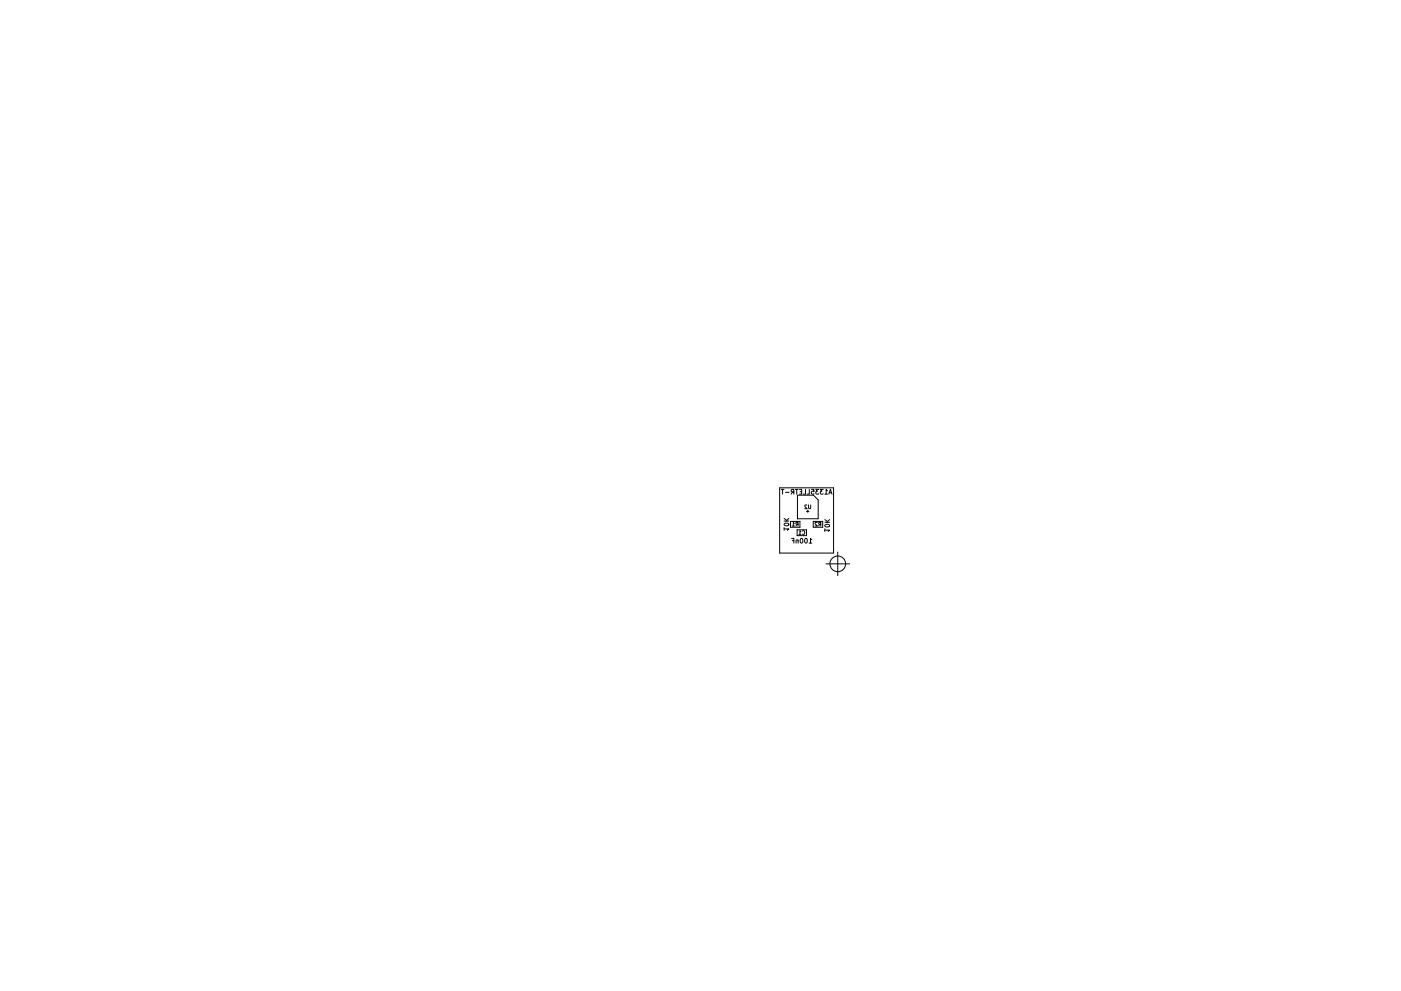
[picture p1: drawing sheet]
<svg xmlns="http://www.w3.org/2000/svg" width="297mm" height="210mm" viewBox="0 0 297 210" stroke-linecap="round" stroke-linejoin="round" font-family="sans-serif">
<g fill="none" stroke="#000" stroke-width=".21">
<path d="M165.3 103.5h11.4v13.8h-11.4zM165.6 103.8h.6M165.9 103.8v1M166.2 112.2h1l-.2 .3M166.2 111.9v.6M166.2 110.6h1M166.2 110l.6 .4M166.3 111.1a.49 .49 0 0 1 .6-.2 .49 .49 0 0 1 .3 .5 .49 .49 0 0 1-.6 .2 .49 .49 0 0 1-.3-.5zM166.5 104.5h.8M167.2 110l-.5 .6M167.6 110.6h2v1.3h-2zM167.8 114.2h.5v1"/>
<path d="M168 111.6h.4M168 114.7h.3M168.1 104.4l-.4 .4M168.3 104.4l-.5-.1v-.4l.5-.1v1M168.4 111l-.2-.2v.8M168.6 103.8h.6M168.9 103.8v1M169 112.4h2v1.2h-2zM169 111.2l-.3 .4M169.1 105.1h3.4l1 1v4h-4.4zM169.2 111.2h-.4v-.3l.4-.1v.8M169.2 114.7l-.4-.1v.6"/>
<path d="M169.2 114.6v.6M169.4 113.4h.4M169.5 103.8h.5v1h-.5M169.6 104.3h.4M169.8 114.3l.1-.1a.49 .49 0 0 1 .3 .5 .49 .49 0 0 1-.4 .5l-.2-.4zM169.8 112.8l-.2-.2v.8M170.1 112.7a.35 .35 0 0 1 .5 .3 .35 .35 0 0 1-.5 .3M170.7 114.3l.1-.1a.49 .49 0 0 1 .4 .5 .49 .49 0 0 1-.5 .5l-.1-.4zM170.8 103.8v1h-.5M171 108.5h.5M171.1 107.2l-.3-.1-.2 .3 .5 .5h-.5M171.3 108.2v.5"/>
<path d="M171.4 107.1v.7l.2 .1 .3-.1v-.7M171.5 115.2h.6M171.6 103.8v1h-.5M172.1 103.8h.4l.1 .5h-.5v.4h.5M172.1 114.5l-.3-.3v1M172.4 110.6h2v1.3h-2zM173.3 110.9l-.3-.1-.2 .2 .5 .6h-.5M173.6 103.8h-.6l.3 .4-.3 .1v.4h.6M173.8 111.2l-.2 .4M174 111.2h-.4v-.3l.4-.1v.8M174.5 103.8h-.6l.4 .4-.3 .1v.4h.5M174.9 104.8h.5"/>
<path d="M174.9 112.5h1l-.3 .3M174.9 112.2v.6M174.9 110.8h1M174.9 110.2l.6 .5M174.9 111.4a.49 .49 0 0 1 .6-.2 .49 .49 0 0 1 .3 .5 .49 .49 0 0 1-.5 .2 .49 .49 0 0 1-.4-.5zM175.1 119.6h5M175.4 104.1l-.2-.3v1M175.7 104.8l.4-1 .3 1M175.8 104.6h.5M175.9 110.2l-.6 .6M177.6 117.1v5"/>
<circle cx="177.6" cy="119.6" r="1.67"/>
</g>
</svg>
